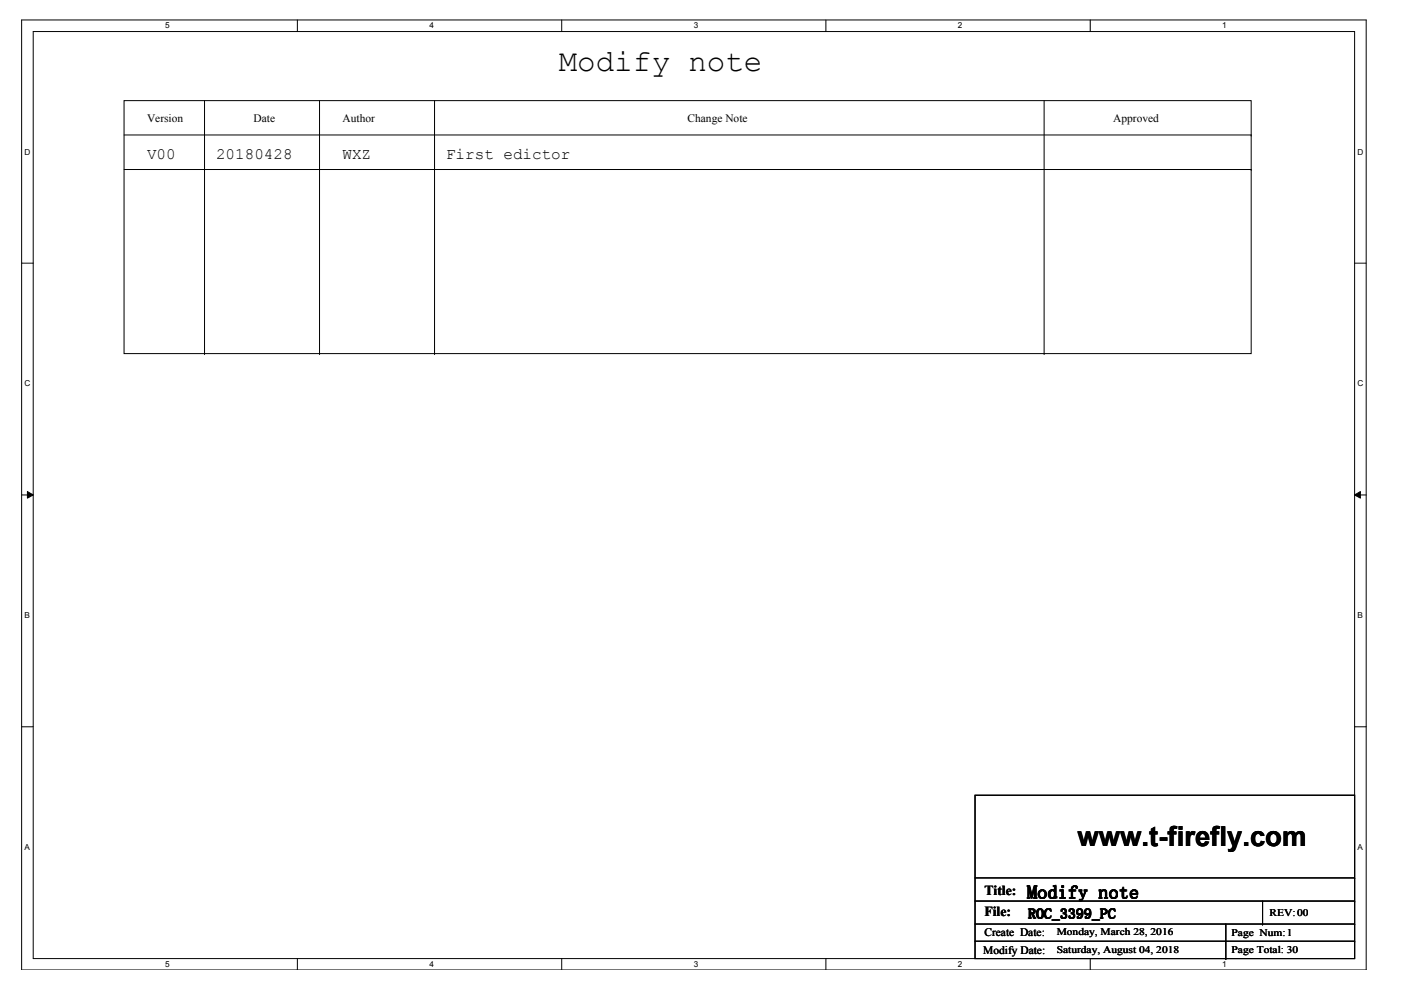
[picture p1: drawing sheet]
<svg xmlns="http://www.w3.org/2000/svg" width="297mm" height="210mm" viewBox="0 0 297 210" stroke-linecap="round" stroke-linejoin="round" font-family="sans-serif">
<defs><g id="words">
<text font-size="6.6" x="118.5" y="15.1">Modify note</text>
<text font-size="5.8" x="228.4" y="179.4">www.t-firefly.com</text>
<text font-size="3.9" x="217.8" y="190.5">Modify note</text>
<g font-size="3.4">
<text x="31.2" y="33.7">V00</text>
<text x="45.8" y="33.7">20180428</text>
<text x="72.6" y="33.7">WXZ</text>
<text x="94.6" y="33.7">First edictor</text>
</g>
<g font-size="2.9">
<text x="208.7" y="189.8">Title:</text>
<text x="208.7" y="194.2">File:</text>
<text x="218" y="194.7">ROC_3399_PC</text>
</g>
<g font-size="2.4">
<text x="31.2" y="25.9">Version</text>
<text x="53.7" y="25.9">Date</text>
<text x="72.6" y="25.9">Author</text>
<text x="145.8" y="25.9">Change Note</text>
<text x="236" y="25.9">Approved</text>
<text x="208.5" y="202.2">Modify Date:</text>
<text x="208.7" y="198.5">Create Date:</text>
</g>
<g font-size="2.2">
<text x="269.2" y="194.1">REV:00</text>
<text x="224" y="198.3">Monday, March 28, 2016</text>
<text x="224" y="202">Saturday, August 04, 2018</text>
<text x="261.1" y="198.5">Page Num:1</text>
<text x="261.1" y="202">Page Total: 30</text>
</g>
<g font-size="1.7">
<text x="35" y="6">5</text>
<text x="91" y="6">4</text>
<text x="147.1" y="6">3</text>
<text x="203.1" y="6">2</text>
<text x="259.1" y="6">1</text>
<text x="5.2" y="32.8">D</text>
<text x="287.8" y="32.8">D</text>
<text x="5.2" y="81.9">C</text>
<text x="287.8" y="81.9">C</text>
<text x="5.2" y="131">B</text>
<text x="287.8" y="131">B</text>
<text x="5.2" y="180.2">A</text>
<text x="287.8" y="180.2">A</text>
<text x="35" y="205">5</text>
<text x="91" y="205">4</text>
<text x="147.1" y="205">3</text>
<text x="203.1" y="205">2</text>
<text x="259.1" y="205">1</text>
</g>
</g></defs>
<path d="M4.6 4.2h285.1v201.5h-285.1zM7 6.7h280.2v196.5h-280.2z" fill="none" stroke="#000" stroke-width=".21"/>
<g fill="#fff">
<path d="M35 4.5h1v1.9h-1z"/>
<path d="M35 203.5h1v1.9h-1z"/>
</g>
<path d="M63 4.2v2.5M63 203.2v2.5" fill="none" stroke="#000" stroke-width=".21"/>
<g fill="#fff">
<path d="M91 4.5h1v1.9h-1z"/>
<path d="M91 203.5h1v1.9h-1z"/>
</g>
<path d="M119.1 4.2v2.5M119.1 203.2v2.5" fill="none" stroke="#000" stroke-width=".21"/>
<g fill="#fff">
<path d="M147.1 4.5h.9v1.9h-.9z"/>
<path d="M147.1 203.5h.9v1.9h-.9z"/>
</g>
<path d="M175.1 4.2v2.5M175.1 203.2v2.5" fill="none" stroke="#000" stroke-width=".21"/>
<g fill="#fff">
<path d="M203.1 4.5h.9v1.9h-.9z"/>
<path d="M203.1 203.5h.9v1.9h-.9z"/>
</g>
<path d="M231.2 4.2v2.5M231.2 203.2v2.5" fill="none" stroke="#000" stroke-width=".21"/>
<g fill="#fff">
<path d="M259.1 4.5h1v1.9h-1z"/>
<path d="M259.1 203.5h1v1.9h-1z"/>
<path d="M5.2 31.2h1.2v1.9h-1.2z"/>
<path d="M287.8 31.2h1.3v1.9h-1.3z"/>
<path d="M5.2 80.3h1.2v2h-1.2z"/>
<path d="M287.8 80.3h1.3v2h-1.3z"/>
</g>
<path d="M4.6 55.8h2.4M287.2 55.8h2.5" fill="none" stroke="#000" stroke-width=".21"/>
<g fill="#fff">
<path d="M5.2 129.5h1.2v1.9h-1.2z"/>
<path d="M287.8 129.5h1.2v1.9h-1.2z"/>
</g>
<path d="M4.6 104.9h2.4M5.8 104.2l1.2 .7-1.2 .7zM287.2 104.9l1.2-.7v1.4zM287.2 104.9h2.5" fill="none" stroke="#000" stroke-width=".21"/>
<path d="M5.8 104.2l1.2 .7-1.2 .7zM287.2 104.9l1.2-.7v1.4z" fill="#000"/>
<g fill="#fff">
<path d="M5.2 178.6h1.2v2h-1.2z"/>
<path d="M287.8 178.6h1.2v2h-1.2z"/>
</g>
<g fill="none" stroke="#000" stroke-width=".21">
<path d="M26.3 21.3h239v53.7h-239zM26.3 28.6h239M26.3 35.9h239M43.4 21.3v53.7M67.7 21.3v53.7M92.1 21.3v53.7M221.4 21.3v53.7M265.3 28.6h.1M265.3 35.9h.1M43.4 75h.1M67.7 75h.1M92.1 75h.1"/>
<path d="M221.4 75h.1M4.6 154.1h2.4M287.2 154.1h2.5M206.7 168.6h80.5v34.6h-80.5zM206.7 186.1h80.5M206.7 191h80.5M206.7 195.9h80.5M206.7 199.6h80.5M259.9 195.9v7.3M267.7 195.9h.1M267.7 191v4.9M287.2 186.1h.1"/>
<path d="M287.2 191h.1M287.2 195.9h.1M287.2 199.6h.1M259.9 203.2h.1"/>
</g>
<use href="#words"/>
</svg>
